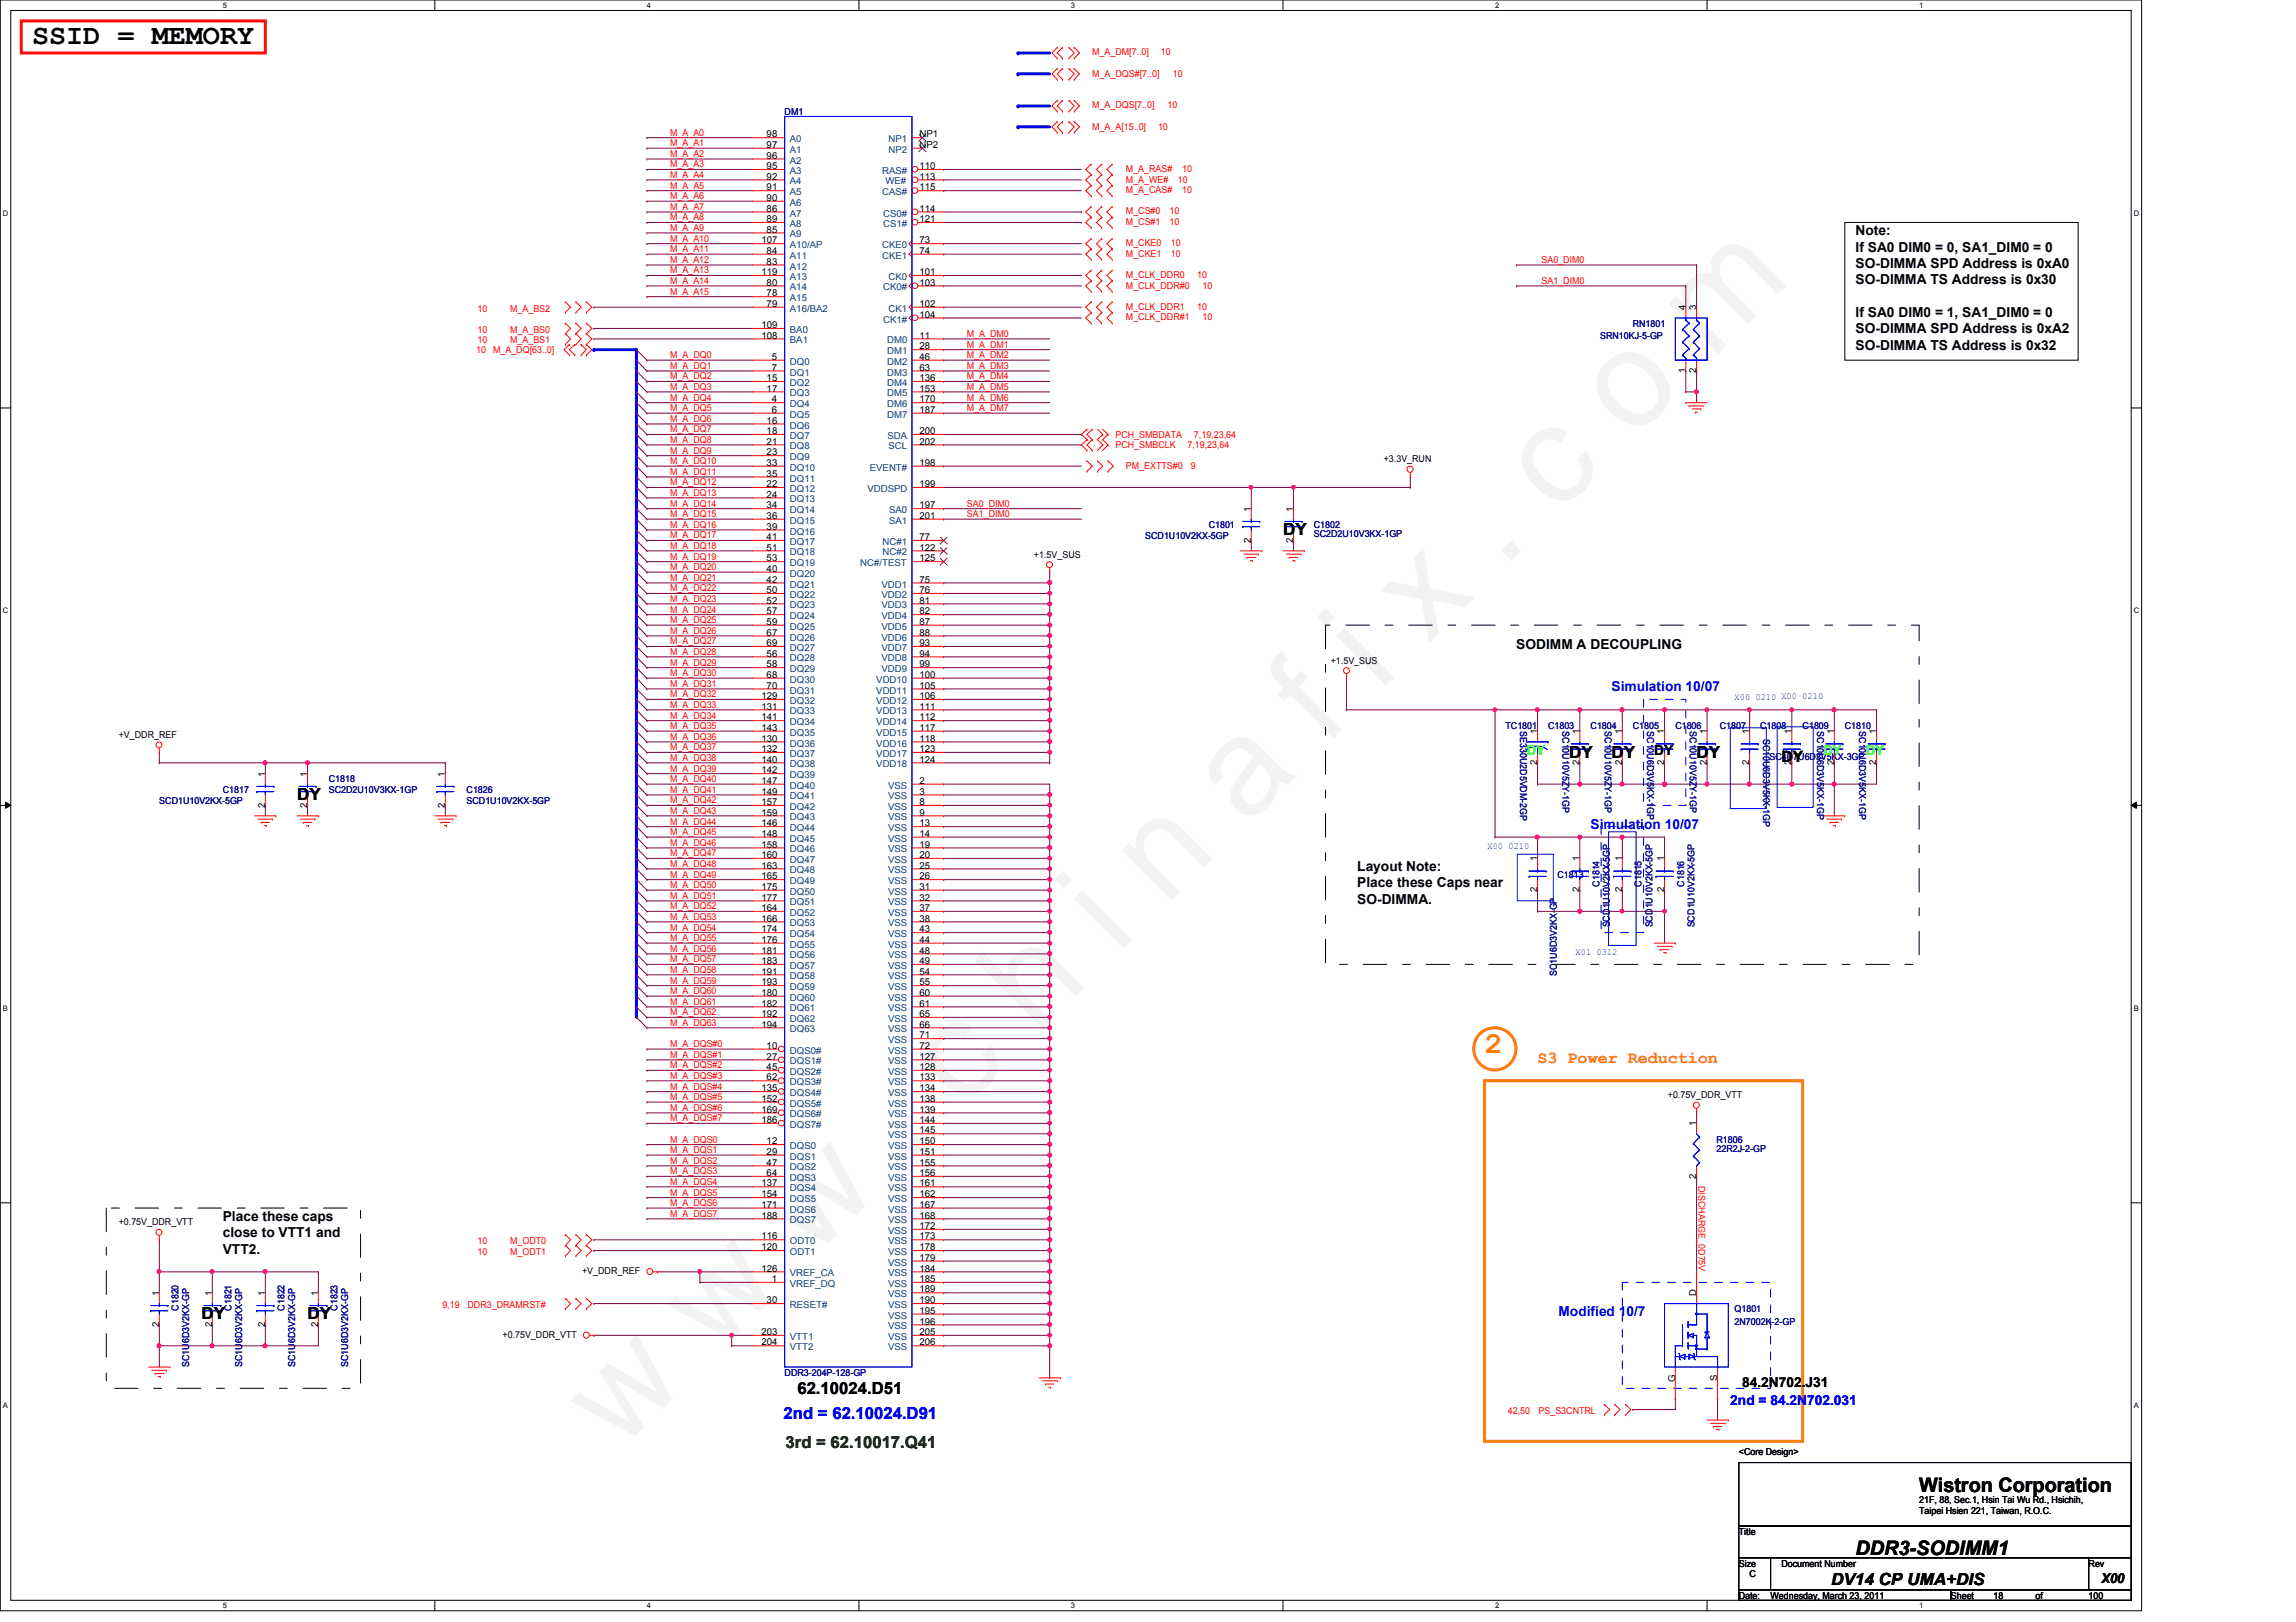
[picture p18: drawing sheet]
<svg xmlns="http://www.w3.org/2000/svg" width="297mm" height="210mm" viewBox="0 0 297 210" stroke-linecap="round" stroke-linejoin="round" font-family="sans-serif">
<defs><g id="words">
<text font-size="17.6" fill="#f0f" x="80.1" y="188" transform="rotate(-45 80.1 188)">w w w . c h i n a f i x . c o m</text>
<text font-size="3.9" fill="#ff8000" x="192.1" y="136.3">2</text>
<text font-size="3.7" x="4.1" y="5.8">SSID = MEMORY</text>
<g font-size="2.6">
<text x="248.3" y="193">Wistron Corporation</text>
<text x="240.1" y="201.2">DDR3-SODIMM1</text>
</g>
<g font-size="2.2">
<text x="166" y="69.2">DY</text>
<text x="203" y="98">DY</text>
<text x="208.5" y="98">DY</text>
<text x="219.5" y="98">DY</text>
<text x="38.4" y="103.5">DY</text>
<text x="26.1" y="170.7">DY</text>
<text x="39.8" y="170.7">DY</text>
<text x="103.2" y="180.3">62.10024.D51</text>
<text x="236.9" y="205.1">DV14 CP UMA+DIS</text>
</g>
<text font-size="2.2" fill="#ff8000" x="198.9" y="137.5">S3 Power Reduction</text>
<text font-size="2.2" fill="#00f" x="101.4" y="183.6">2nd = 62.10024.D91</text>
<text font-size="2.2" fill="#004000" x="101.6" y="187.3">3rd = 62.10017.Q41</text>
<text font-size="2" x="230.5" y="98.6">DY</text>
<g font-size="1.8">
<text x="240.1" y="30.4">Note:</text>
<text x="240.1" y="32.6">If SA0 DIM0 = 0, SA1_DIM0 = 0</text>
<text x="240.1" y="34.7">SO-DIMMA SPD Address is 0xA0</text>
<text x="240.1" y="36.8">SO-DIMMA TS Address is 0x30</text>
<text x="240.1" y="41">If SA0 DIM0 = 1, SA1_DIM0 = 0</text>
<text x="240.1" y="43.1">SO-DIMMA SPD Address is 0xA2</text>
<text x="240.1" y="45.3">SO-DIMMA TS Address is 0x32</text>
<text x="196.2" y="83.9">SODIMM A DECOUPLING</text>
<text x="214" y="97.7">DY</text>
<text x="175.6" y="112.7">Layout Note:</text>
<text x="175.6" y="114.9">Place these Caps near</text>
<text x="175.6" y="117">SO-DIMMA.</text>
<text x="28.8" y="158">Place these caps</text>
<text x="28.8" y="160.1">close to VTT1 and</text>
<text x="28.8" y="162.2">VTT2.</text>
<text x="225.4" y="179.5">84.2N702.J31</text>
<text x="271.9" y="204.9">X00</text>
</g>
<g font-size="1.8" fill="#00f">
<text x="208.5" y="89.4">Simulation 10/07</text>
<text x="205.8" y="107.2">Simulation 10/07</text>
<text x="201.6" y="170.3">Modified 10/7</text>
<text x="223.9" y="181.9">2nd = 84.2N702.031</text>
</g>
<g font-size="1.8" fill="#0f0">
<text x="197.5" y="97.7">DY</text>
<text x="235.9" y="97.7">DY</text>
<text x="241.4" y="97.7">DY</text>
</g>
<g font-size="1.2" fill="#f00">
<text x="141.3" y="9.9">M_A_DQS#[7..0]</text>
<text x="141.3" y="7.2">M_A_DM[7..0]</text>
<text x="150.2" y="7.2">10</text>
<text x="151.7" y="9.9">10</text>
<text x="86.7" y="17.6">M_A_A0</text>
<text x="141.3" y="14">M_A_DQS[7..0]</text>
<text x="141.3" y="16.8">M_A_A[15..0]</text>
<text x="149.8" y="16.8">10</text>
<text x="151" y="14">10</text>
<text x="86.7" y="18.9">M_A_A1</text>
<text x="86.7" y="20.3">M_A_A2</text>
<text x="86.7" y="21.7">M_A_A3</text>
<text x="86.7" y="23">M_A_A4</text>
<text x="145.7" y="23.6">M_A_WE#</text>
<text x="145.7" y="22.3">M_A_RAS#</text>
<text x="152.4" y="23.6">10</text>
<text x="152.9" y="22.3">10</text>
<text x="86.7" y="24.4">M_A_A5</text>
<text x="86.7" y="27.2">M_A_A7</text>
<text x="86.7" y="28.5">M_A_A8</text>
<text x="86.7" y="29.9">M_A_A9</text>
<text x="86.7" y="25.8">M_A_A6</text>
<text x="145.7" y="27.7">M_CS#0</text>
<text x="145.7" y="25">M_A_CAS#</text>
<text x="145.7" y="29.1">M_CS#1</text>
<text x="151.3" y="27.7">10</text>
<text x="151.3" y="29.1">10</text>
<text x="152.9" y="25">10</text>
<text x="86.7" y="31.3">M_A_A10</text>
<text x="86.7" y="32.6">M_A_A11</text>
<text x="86.7" y="35.4">M_A_A13</text>
<text x="86.7" y="34">M_A_A12</text>
<text x="145.7" y="31.8">M_CKE0</text>
<text x="145.7" y="33.2">M_CKE1</text>
<text x="145.7" y="36">M_CLK_DDR0</text>
<text x="151.5" y="31.8">10</text>
<text x="151.5" y="33.2">10</text>
<text x="154.9" y="36">10</text>
<text x="199.4" y="34">SA0_DIM0</text>
<text x="61.8" y="40.3">10</text>
<text x="66" y="40.3">M_A_BS2</text>
<text x="86.7" y="36.7">M_A_A14</text>
<text x="86.7" y="38.1">M_A_A15</text>
<text x="145.7" y="37.3">M_CLK_DDR#0</text>
<text x="145.7" y="40.1">M_CLK_DDR1</text>
<text x="145.7" y="41.4">M_CLK_DDR#1</text>
<text x="154.9" y="40.1">10</text>
<text x="155.6" y="37.3">10</text>
<text x="155.6" y="41.4">10</text>
<text x="199.4" y="36.7">SA1_DIM0</text>
<text x="61.6" y="45.7">10</text>
<text x="61.8" y="43.1">10</text>
<text x="61.8" y="44.4">10</text>
<text x="63.8" y="45.7">M_A_DQ[63..0]</text>
<text x="66" y="43.1">M_A_BS0</text>
<text x="66" y="44.4">M_A_BS1</text>
<text x="86.7" y="46.4">M_A_DQ0</text>
<text x="86.7" y="47.8">M_A_DQ1</text>
<text x="125.1" y="43.6">M_A_DM0</text>
<text x="125.1" y="45">M_A_DM1</text>
<text x="125.1" y="46.4">M_A_DM2</text>
<text x="125.1" y="47.8">M_A_DM3</text>
<text x="86.7" y="49.1">M_A_DQ2</text>
<text x="86.7" y="50.5">M_A_DQ3</text>
<text x="86.7" y="51.9">M_A_DQ4</text>
<text x="86.7" y="53.2">M_A_DQ5</text>
<text x="125.1" y="49.1">M_A_DM4</text>
<text x="125.1" y="50.5">M_A_DM5</text>
<text x="125.1" y="51.9">M_A_DM6</text>
<text x="125.1" y="53.2">M_A_DM7</text>
<text x="86.7" y="54.6">M_A_DQ6</text>
<text x="86.7" y="56">M_A_DQ7</text>
<text x="86.7" y="57.3">M_A_DQ8</text>
<text x="86.7" y="58.7">M_A_DQ9</text>
<text x="144.3" y="58">PCH_SMBCLK</text>
<text x="144.3" y="56.7">PCH_SMBDATA</text>
<text x="153.6" y="58">7,19,23,64</text>
<text x="154.5" y="56.7">7,19,23,64</text>
<text x="86.7" y="62.8">M_A_DQ12</text>
<text x="86.7" y="64.2">M_A_DQ13</text>
<text x="86.7" y="65.6">M_A_DQ14</text>
<text x="86.7" y="60.1">M_A_DQ10</text>
<text x="86.7" y="61.5">M_A_DQ11</text>
<text x="125.1" y="65.6">SA0_DIM0</text>
<text x="145.7" y="60.7">PM_EXTTS#0</text>
<text x="154" y="60.7">9</text>
<text x="86.7" y="66.9">M_A_DQ15</text>
<text x="86.7" y="68.3">M_A_DQ16</text>
<text x="86.7" y="69.7">M_A_DQ17</text>
<text x="86.7" y="71">M_A_DQ18</text>
<text x="125.1" y="66.9">SA1_DIM0</text>
<text x="86.7" y="72.4">M_A_DQ19</text>
<text x="86.7" y="73.8">M_A_DQ20</text>
<text x="86.7" y="75.2">M_A_DQ21</text>
<text x="86.7" y="76.5">M_A_DQ22</text>
<text x="86.7" y="77.9">M_A_DQ23</text>
<text x="86.7" y="79.3">M_A_DQ24</text>
<text x="86.7" y="80.6">M_A_DQ25</text>
<text x="86.7" y="82">M_A_DQ26</text>
<text x="86.7" y="83.4">M_A_DQ27</text>
<text x="86.7" y="84.8">M_A_DQ28</text>
<text x="86.7" y="86.1">M_A_DQ29</text>
<text x="86.7" y="87.5">M_A_DQ30</text>
<text x="86.7" y="88.9">M_A_DQ31</text>
<text x="86.7" y="90.3">M_A_DQ32</text>
<text x="86.7" y="91.6">M_A_DQ33</text>
<text x="86.7" y="93">M_A_DQ34</text>
<text x="86.7" y="94.4">M_A_DQ35</text>
<text x="86.7" y="95.8">M_A_DQ36</text>
<text x="86.7" y="101.2">M_A_DQ40</text>
<text x="86.7" y="97.1">M_A_DQ37</text>
<text x="86.7" y="98.5">M_A_DQ38</text>
<text x="86.7" y="99.9">M_A_DQ39</text>
<text x="86.7" y="102.6">M_A_DQ41</text>
<text x="86.7" y="104">M_A_DQ42</text>
<text x="86.7" y="105.3">M_A_DQ43</text>
<text x="86.7" y="106.7">M_A_DQ44</text>
<text x="86.7" y="108.1">M_A_DQ45</text>
<text x="86.7" y="109.5">M_A_DQ46</text>
<text x="86.7" y="110.8">M_A_DQ47</text>
<text x="86.7" y="112.2">M_A_DQ48</text>
<text x="86.7" y="113.6">M_A_DQ49</text>
<text x="86.7" y="114.9">M_A_DQ50</text>
<text x="86.7" y="116.3">M_A_DQ51</text>
<text x="86.7" y="117.7">M_A_DQ52</text>
<text x="86.7" y="119">M_A_DQ53</text>
<text x="86.7" y="120.4">M_A_DQ54</text>
<text x="86.7" y="121.8">M_A_DQ55</text>
<text x="86.7" y="123.2">M_A_DQ56</text>
<text x="86.7" y="124.5">M_A_DQ57</text>
<text x="86.7" y="125.9">M_A_DQ58</text>
<text x="86.7" y="127.3">M_A_DQ59</text>
<text x="86.7" y="128.7">M_A_DQ60</text>
<text x="86.7" y="130">M_A_DQ61</text>
<text x="86.7" y="131.4">M_A_DQ62</text>
<text x="86.7" y="135.5">M_A_DQS#0</text>
<text x="86.7" y="136.9">M_A_DQS#1</text>
<text x="86.7" y="132.8">M_A_DQ63</text>
<text x="86.7" y="142.4">M_A_DQS#5</text>
<text x="86.7" y="143.8">M_A_DQS#6</text>
<text x="86.7" y="138.3">M_A_DQS#2</text>
<text x="86.7" y="139.6">M_A_DQS#3</text>
<text x="86.7" y="141">M_A_DQS#4</text>
<text x="86.7" y="145.1">M_A_DQS#7</text>
<text x="86.7" y="147.9">M_A_DQS0</text>
<text x="86.7" y="149.2">M_A_DQS1</text>
<text x="86.7" y="152">M_A_DQS3</text>
<text x="86.7" y="153.3">M_A_DQS4</text>
<text x="86.7" y="154.7">M_A_DQS5</text>
<text x="86.7" y="150.6">M_A_DQS2</text>
<text x="219.7" y="153.5" transform="rotate(90 219.7 153.5)">DISCHARGE_0D75V</text>
<text x="61.8" y="161">10</text>
<text x="66" y="161">M_ODT0</text>
<text x="86.7" y="156.1">M_A_DQS6</text>
<text x="86.7" y="157.5">M_A_DQS7</text>
<text x="61.8" y="162.4">10</text>
<text x="66" y="162.4">M_ODT1</text>
<text x="57.2" y="169.3">9,19</text>
<text x="60.5" y="169.3">DDR3_DRAMRST#</text>
<text x="195.1" y="183">42,50</text>
<text x="199" y="183">PS_S3CNTRL</text>
</g>
<g font-size="1.2">
<text x="99.2" y="17.8">98</text>
<text x="119" y="17.8">NP1</text>
<text x="99.2" y="19.1">97</text>
<text x="99.2" y="20.5">96</text>
<text x="99.2" y="21.9">95</text>
<text x="99.2" y="23.2">92</text>
<text x="119" y="19.1">NP2</text>
<text x="119" y="21.9">110</text>
<text x="119" y="23.2">113</text>
<text x="99.2" y="24.6">91</text>
<text x="99.2" y="26">90</text>
<text x="99.2" y="27.4">86</text>
<text x="99.2" y="28.7">89</text>
<text x="119" y="24.6">115</text>
<text x="119" y="27.4">114</text>
<text x="119" y="28.7">121</text>
<text x="98.5" y="31.5">107</text>
<text x="98.5" y="35.6">119</text>
<text x="99.2" y="30.1">85</text>
<text x="99.2" y="32.9">84</text>
<text x="99.2" y="34.2">83</text>
<text x="119" y="31.5">73</text>
<text x="119" y="32.9">74</text>
<text x="119" y="35.6">101</text>
<text x="99.2" y="37">80</text>
<text x="99.2" y="38.4">78</text>
<text x="99.2" y="39.7">79</text>
<text x="119" y="37">103</text>
<text x="119" y="39.7">102</text>
<text x="119" y="41.1">104</text>
<text x="218.1" y="40.2" transform="rotate(-90 218.1 40.2)">4</text>
<text x="219.5" y="40.2" transform="rotate(-90 219.5 40.2)">3</text>
<text x="98.5" y="42.5">109</text>
<text x="98.5" y="43.8">108</text>
<text x="99.9" y="46.6">5</text>
<text x="99.9" y="48">7</text>
<text x="119" y="43.8">11</text>
<text x="119" y="45.2">28</text>
<text x="119" y="46.6">46</text>
<text x="119" y="48">63</text>
<text x="99.2" y="49.3">15</text>
<text x="99.2" y="50.7">17</text>
<text x="99.9" y="52.1">4</text>
<text x="99.9" y="53.4">6</text>
<text x="119" y="49.3">136</text>
<text x="119" y="50.7">153</text>
<text x="119" y="52.1">170</text>
<text x="119" y="53.4">187</text>
<text x="218.1" y="48.3" transform="rotate(-90 218.1 48.3)">1</text>
<text x="219.5" y="48.3" transform="rotate(-90 219.5 48.3)">2</text>
<text x="99.2" y="54.8">16</text>
<text x="99.2" y="56.2">18</text>
<text x="99.2" y="57.5">21</text>
<text x="99.2" y="58.9">23</text>
<text x="119" y="56.2">200</text>
<text x="119" y="57.5">202</text>
<text x="179" y="59.8">+3.3V_RUN</text>
<text x="99.2" y="60.3">33</text>
<text x="99.2" y="61.7">35</text>
<text x="99.2" y="63">22</text>
<text x="99.2" y="64.4">24</text>
<text x="99.2" y="65.8">34</text>
<text x="119" y="63">199</text>
<text x="119" y="65.8">197</text>
<text x="119" y="60.3">198</text>
<text x="99.2" y="67.1">36</text>
<text x="99.2" y="68.5">39</text>
<text x="99.2" y="69.9">41</text>
<text x="99.2" y="71.2">51</text>
<text x="119" y="67.1">201</text>
<text x="119" y="69.9">77</text>
<text x="119" y="71.2">122</text>
<text x="161.8" y="70.2" transform="rotate(-90 161.8 70.2)">2</text>
<text x="161.8" y="66.2" transform="rotate(-90 161.8 66.2)">1</text>
<text x="167.3" y="70.2" transform="rotate(-90 167.3 70.2)">2</text>
<text x="167.3" y="66.2" transform="rotate(-90 167.3 66.2)">1</text>
<text x="99.2" y="72.6">53</text>
<text x="99.2" y="74">40</text>
<text x="99.2" y="75.4">42</text>
<text x="99.2" y="76.8">50</text>
<text x="119" y="72.6">125</text>
<text x="119" y="75.4">75</text>
<text x="119" y="76.8">76</text>
<text x="133.8" y="72.2">+1.5V_SUS</text>
<text x="99.2" y="78.1">52</text>
<text x="99.2" y="79.5">57</text>
<text x="99.2" y="80.9">59</text>
<text x="99.2" y="82.3">67</text>
<text x="99.2" y="83.6">69</text>
<text x="119" y="78.1">81</text>
<text x="119" y="79.5">82</text>
<text x="119" y="80.9">87</text>
<text x="119" y="82.3">88</text>
<text x="119" y="83.6">93</text>
<text x="99.2" y="85">56</text>
<text x="99.2" y="86.4">58</text>
<text x="99.2" y="87.7">68</text>
<text x="99.2" y="89.1">70</text>
<text x="119" y="85">94</text>
<text x="119" y="86.4">99</text>
<text x="119" y="87.7">100</text>
<text x="119" y="89.1">105</text>
<text x="172.2" y="85.9">+1.5V_SUS</text>
<text x="15.4" y="95.5">+V_DDR_REF</text>
<text x="98.5" y="90.5">129</text>
<text x="98.5" y="91.8">131</text>
<text x="98.5" y="93.2">141</text>
<text x="98.5" y="94.6">143</text>
<text x="98.5" y="96">130</text>
<text x="119" y="91.8">111</text>
<text x="119" y="93.2">112</text>
<text x="119" y="94.6">117</text>
<text x="119" y="96">118</text>
<text x="119" y="90.5">106</text>
<text x="198.9" y="95" transform="rotate(-90 198.9 95)">1</text>
<text x="204.3" y="95" transform="rotate(-90 204.3 95)">1</text>
<text x="209.8" y="95" transform="rotate(-90 209.8 95)">1</text>
<text x="215.3" y="95" transform="rotate(-90 215.3 95)">1</text>
<text x="220.8" y="95" transform="rotate(-90 220.8 95)">1</text>
<text x="226.3" y="95" transform="rotate(-90 226.3 95)">1</text>
<text x="231.8" y="95" transform="rotate(-90 231.8 95)">1</text>
<text x="237.3" y="95" transform="rotate(-90 237.3 95)">1</text>
<text x="242.7" y="95" transform="rotate(-90 242.7 95)">1</text>
<text x="34.3" y="100.5" transform="rotate(-90 34.3 100.5)">1</text>
<text x="39.7" y="100.5" transform="rotate(-90 39.7 100.5)">1</text>
<text x="57.6" y="100.5" transform="rotate(-90 57.6 100.5)">1</text>
<text x="98.5" y="97.3">132</text>
<text x="98.5" y="98.7">140</text>
<text x="98.5" y="100.1">142</text>
<text x="98.5" y="101.4">147</text>
<text x="119" y="101.4">2</text>
<text x="119" y="98.7">124</text>
<text x="119" y="97.3">123</text>
<text x="198.9" y="99" transform="rotate(-90 198.9 99)">2</text>
<text x="204.3" y="99" transform="rotate(-90 204.3 99)">2</text>
<text x="209.8" y="99" transform="rotate(-90 209.8 99)">2</text>
<text x="215.3" y="99" transform="rotate(-90 215.3 99)">2</text>
<text x="220.8" y="99" transform="rotate(-90 220.8 99)">2</text>
<text x="226.3" y="99" transform="rotate(-90 226.3 99)">2</text>
<text x="231.8" y="99" transform="rotate(-90 231.8 99)">2</text>
<text x="237.3" y="99" transform="rotate(-90 237.3 99)">2</text>
<text x="242.7" y="99" transform="rotate(-90 242.7 99)">2</text>
<text x="34.3" y="104.5" transform="rotate(-90 34.3 104.5)">2</text>
<text x="39.7" y="104.5" transform="rotate(-90 39.7 104.5)">2</text>
<text x="57.6" y="104.5" transform="rotate(-90 57.6 104.5)">2</text>
<text x="98.5" y="102.8">149</text>
<text x="98.5" y="104.2">157</text>
<text x="98.5" y="105.5">159</text>
<text x="98.5" y="106.9">146</text>
<text x="119" y="102.8">3</text>
<text x="119" y="104.2">8</text>
<text x="119" y="105.5">9</text>
<text x="119" y="106.9">13</text>
<text x="98.5" y="108.3">148</text>
<text x="98.5" y="109.7">158</text>
<text x="98.5" y="111">160</text>
<text x="98.5" y="112.4">163</text>
<text x="98.5" y="113.8">165</text>
<text x="119" y="108.3">14</text>
<text x="119" y="109.7">19</text>
<text x="119" y="111">20</text>
<text x="119" y="112.4">25</text>
<text x="119" y="113.8">26</text>
<text x="198.9" y="111.5" transform="rotate(-90 198.9 111.5)">1</text>
<text x="204.3" y="111.5" transform="rotate(-90 204.3 111.5)">1</text>
<text x="209.8" y="111.5" transform="rotate(-90 209.8 111.5)">1</text>
<text x="215.3" y="111.5" transform="rotate(-90 215.3 111.5)">1</text>
<text x="98.5" y="115.1">175</text>
<text x="98.5" y="116.5">177</text>
<text x="98.5" y="117.9">164</text>
<text x="98.5" y="119.3">166</text>
<text x="119" y="115.1">31</text>
<text x="119" y="116.5">32</text>
<text x="119" y="117.9">37</text>
<text x="119" y="119.3">38</text>
<text x="198.9" y="115.5" transform="rotate(-90 198.9 115.5)">2</text>
<text x="204.3" y="115.5" transform="rotate(-90 204.3 115.5)">2</text>
<text x="209.8" y="115.5" transform="rotate(-90 209.8 115.5)">2</text>
<text x="215.3" y="115.5" transform="rotate(-90 215.3 115.5)">2</text>
<text x="98.5" y="120.6">174</text>
<text x="98.5" y="122">176</text>
<text x="98.5" y="123.4">181</text>
<text x="98.5" y="124.8">183</text>
<text x="119" y="120.6">43</text>
<text x="119" y="122">44</text>
<text x="119" y="123.4">48</text>
<text x="119" y="124.8">49</text>
<text x="98.5" y="126.1">191</text>
<text x="98.5" y="127.5">193</text>
<text x="98.5" y="128.9">180</text>
<text x="98.5" y="130.3">182</text>
<text x="98.5" y="131.6">192</text>
<text x="119" y="126.1">54</text>
<text x="119" y="127.5">55</text>
<text x="119" y="128.9">60</text>
<text x="119" y="130.3">61</text>
<text x="119" y="131.6">65</text>
<text x="98.5" y="133">194</text>
<text x="99.2" y="135.7">10</text>
<text x="99.2" y="137.1">27</text>
<text x="119" y="133">66</text>
<text x="119" y="134.4">71</text>
<text x="119" y="135.7">72</text>
<text x="119" y="137.1">127</text>
<text x="98.5" y="141.2">135</text>
<text x="98.5" y="142.6">152</text>
<text x="98.5" y="144">169</text>
<text x="99.2" y="138.5">45</text>
<text x="99.2" y="139.8">62</text>
<text x="119" y="138.5">128</text>
<text x="119" y="141.2">134</text>
<text x="119" y="139.8">133</text>
<text x="119" y="142.6">138</text>
<text x="119" y="144">139</text>
<text x="215.8" y="142.1">+0.75V_DDR_VTT</text>
<text x="98.5" y="145.3">186</text>
<text x="99.2" y="148.1">12</text>
<text x="99.2" y="149.4">29</text>
<text x="119" y="145.3">144</text>
<text x="119" y="146.7">145</text>
<text x="119" y="149.4">151</text>
<text x="119" y="148.1">150</text>
<text x="219.5" y="145.8" transform="rotate(-90 219.5 145.8)">1</text>
<text x="98.5" y="153.5">137</text>
<text x="98.5" y="154.9">154</text>
<text x="99.2" y="150.8">47</text>
<text x="99.2" y="152.2">64</text>
<text x="119" y="150.8">155</text>
<text x="119" y="152.2">156</text>
<text x="119" y="153.5">161</text>
<text x="119" y="154.9">162</text>
<text x="219.5" y="152.5" transform="rotate(-90 219.5 152.5)">2</text>
<text x="15.4" y="158.6">+0.75V_DDR_VTT</text>
<text x="98.5" y="156.3">171</text>
<text x="98.5" y="157.7">188</text>
<text x="98.5" y="160.4">116</text>
<text x="98.5" y="161.8">120</text>
<text x="119" y="156.3">167</text>
<text x="119" y="157.7">168</text>
<text x="119" y="160.4">173</text>
<text x="119" y="159">172</text>
<text x="119" y="161.8">178</text>
<text x="20.6" y="167.7" transform="rotate(-90 20.6 167.7)">1</text>
<text x="27.4" y="167.7" transform="rotate(-90 27.4 167.7)">1</text>
<text x="34.3" y="167.7" transform="rotate(-90 34.3 167.7)">1</text>
<text x="41.1" y="167.7" transform="rotate(-90 41.1 167.7)">1</text>
<text x="75.3" y="164.9">+V_DDR_REF</text>
<text x="98.5" y="164.5">126</text>
<text x="99.9" y="165.9">1</text>
<text x="119" y="163.2">179</text>
<text x="119" y="165.9">185</text>
<text x="119" y="164.5">184</text>
<text x="119" y="167.3">189</text>
<text x="219.5" y="167.7" transform="rotate(-90 219.5 167.7)">D</text>
<text x="20.6" y="171.7" transform="rotate(-90 20.6 171.7)">2</text>
<text x="27.4" y="171.7" transform="rotate(-90 27.4 171.7)">2</text>
<text x="34.3" y="171.7" transform="rotate(-90 34.3 171.7)">2</text>
<text x="41.1" y="171.7" transform="rotate(-90 41.1 171.7)">2</text>
<text x="65" y="173.1">+0.75V_DDR_VTT</text>
<text x="98.5" y="172.8">203</text>
<text x="99.2" y="168.7">30</text>
<text x="119" y="168.7">190</text>
<text x="119" y="170">195</text>
<text x="119" y="171.4">196</text>
<text x="119" y="172.8">205</text>
<text x="98.5" y="174.1">204</text>
<text x="119" y="174.1">206</text>
<text x="216.7" y="178.9" transform="rotate(-90 216.7 178.9)">G</text>
<text x="222.2" y="178.7" transform="rotate(-90 222.2 178.7)">S</text>
<text x="225" y="188.3">&lt;Core Design&gt;</text>
<text x="248.3" y="194.5">21F, 88, Sec.1, Hsin Tai Wu Rd., Hsichih,</text>
<text x="248.3" y="196">Taipei Hsien 221, Taiwan, R.O.C.</text>
<text x="225" y="198.6">Title</text>
<text x="225" y="202.7">Size</text>
<text x="230.5" y="202.7">Document Number</text>
<text x="270.2" y="202.7">Rev</text>
<text x="225" y="206.9">Date:</text>
<text x="226.4" y="204.1">C</text>
<text x="229.1" y="206.9">Wednesday, March 23, 2011</text>
<text x="252.4" y="206.9">Sheet</text>
<text x="257.9" y="206.9">18</text>
<text x="263.4" y="206.9">of</text>
<text x="270.2" y="206.9">100</text>
</g>
<g font-size="1.2" fill="#000080">
<text x="101.5" y="14.9">DM1</text>
<text x="207" y="43.9">SRN10KJ-5-GP</text>
<text x="211.2" y="42.3">RN1801</text>
<text x="148.2" y="69.7">SCD1U10V2KX-5GP</text>
<text x="156.4" y="68.3">C1801</text>
<text x="170" y="68.3">C1802</text>
<text x="170" y="69.6">SC2D2U10V3KX-1GP</text>
<text x="194.8" y="94.4">TC1801</text>
<text x="196.7" y="94.6" transform="rotate(90 196.7 94.6)">SE330U2D5VDM-2GP</text>
<text x="200.3" y="94.4">C1803</text>
<text x="202.1" y="94.6" transform="rotate(90 202.1 94.6)">SC10U10V5ZY-1GP</text>
<text x="205.8" y="94.4">C1804</text>
<text x="207.6" y="94.6" transform="rotate(90 207.6 94.6)">SC10U10V5ZY-1GP</text>
<text x="211.2" y="94.4">C1805</text>
<text x="213.1" y="94.6" transform="rotate(90 213.1 94.6)">SC10U6D3V5KX-1GP</text>
<text x="216.7" y="94.4">C1806</text>
<text x="218.6" y="94.6" transform="rotate(90 218.6 94.6)">SC10U10V5ZY-1GP</text>
<text x="222.5" y="94.3">C1807</text>
<text x="227.7" y="94.4">C1808</text>
<text x="228.1" y="95.6" transform="rotate(90 228.1 95.6)">SC10U6D3V5KX-1GP</text>
<text x="233.2" y="94.4">C1809</text>
<text x="235.1" y="94.6" transform="rotate(90 235.1 94.6)">SC10U6D3V5KX-1GP</text>
<text x="238.7" y="94.4">C1810</text>
<text x="240.5" y="94.6" transform="rotate(90 240.5 94.6)">SC10U6D3V5KX-1GP</text>
<text x="42.5" y="101.3">C1818</text>
<text x="228.9" y="98.4">SC4D7U6D3V5KX-3GP</text>
<text x="20.6" y="104">SCD1U10V2KX-5GP</text>
<text x="28.8" y="102.6">C1817</text>
<text x="42.5" y="102.6">SC2D2U10V3KX-1GP</text>
<text x="60.4" y="102.6">C1826</text>
<text x="60.4" y="104">SCD1U10V2KX-5GP</text>
<text x="201.5" y="113.6">C1813</text>
<text x="206.9" y="114.8" transform="rotate(-90 206.9 114.8)">C1814</text>
<text x="212.4" y="114.8" transform="rotate(-90 212.4 114.8)">C1815</text>
<text x="217.9" y="114.8" transform="rotate(-90 217.9 114.8)">C1816</text>
<text x="208.3" y="120" transform="rotate(-90 208.3 120)">SCD1U10V2KX-5GP</text>
<text x="213.8" y="120" transform="rotate(-90 213.8 120)">SCD1U10V2KX-5GP</text>
<text x="219.2" y="120" transform="rotate(-90 219.2 120)">SCD1U10V2KX-5GP</text>
<text x="201.4" y="126.3" transform="rotate(-90 201.4 126.3)">SC1U6D3V2KX-GP</text>
<text x="222.1" y="147.9">R1806</text>
<text x="222.1" y="149.1">22R2J-2-GP</text>
<text x="23.1" y="169.6" transform="rotate(-90 23.1 169.6)">C1820</text>
<text x="30" y="169.6" transform="rotate(-90 30 169.6)">C1821</text>
<text x="36.8" y="169.6" transform="rotate(-90 36.8 169.6)">C1822</text>
<text x="43.7" y="169.6" transform="rotate(-90 43.7 169.6)">C1823</text>
<text x="224.4" y="169.8">Q1801</text>
<text x="224.4" y="171.5">2N7002K-2-GP</text>
<text x="24.5" y="176.9" transform="rotate(-90 24.5 176.9)">SC1U6D3V2KX-GP</text>
<text x="31.3" y="176.9" transform="rotate(-90 31.3 176.9)">SC1U6D3V2KX-GP</text>
<text x="38.2" y="176.9" transform="rotate(-90 38.2 176.9)">SC1U6D3V2KX-GP</text>
<text x="45" y="176.9" transform="rotate(-90 45 176.9)">SC1U6D3V2KX-GP</text>
<text x="101.5" y="178.1">DDR3-204P-128-GP</text>
</g>
<g font-size="1.2" fill="#004080">
<text x="102.2" y="18.4">A0</text>
<text x="102.2" y="19.8">A1</text>
<text x="102.2" y="21.2">A2</text>
<text x="102.2" y="22.5">A3</text>
<text x="102.2" y="23.9">A4</text>
<text x="114.1" y="22.5">RAS#</text>
<text x="114.6" y="23.9">WE#</text>
<text x="114.9" y="18.4">NP1</text>
<text x="114.9" y="19.8">NP2</text>
<text x="102.2" y="25.3">A5</text>
<text x="102.2" y="26.6">A6</text>
<text x="102.2" y="28">A7</text>
<text x="102.2" y="29.4">A8</text>
<text x="114.1" y="25.3">CAS#</text>
<text x="114.3" y="28">CS0#</text>
<text x="114.3" y="29.4">CS1#</text>
<text x="102.2" y="30.7">A9</text>
<text x="102.2" y="32.1">A10/AP</text>
<text x="102.2" y="33.5">A11</text>
<text x="102.2" y="34.9">A12</text>
<text x="114.1" y="32.1">CKE0</text>
<text x="114.1" y="33.5">CKE1</text>
<text x="102.2" y="36.2">A13</text>
<text x="102.2" y="37.6">A14</text>
<text x="102.2" y="39">A15</text>
<text x="102.2" y="40.3">A16/BA2</text>
<text x="114.3" y="37.6">CK0#</text>
<text x="114.3" y="41.7">CK1#</text>
<text x="114.9" y="36.2">CK0</text>
<text x="114.9" y="40.3">CK1</text>
<text x="102.2" y="43.1">BA0</text>
<text x="102.2" y="44.4">BA1</text>
<text x="102.2" y="47.2">DQ0</text>
<text x="114.8" y="44.4">DM0</text>
<text x="114.8" y="45.8">DM1</text>
<text x="114.8" y="47.2">DM2</text>
<text x="102.2" y="48.6">DQ1</text>
<text x="102.2" y="50">DQ2</text>
<text x="102.2" y="51.3">DQ3</text>
<text x="102.2" y="52.7">DQ4</text>
<text x="114.8" y="48.6">DM3</text>
<text x="114.8" y="50">DM4</text>
<text x="114.8" y="51.3">DM5</text>
<text x="114.8" y="52.7">DM6</text>
<text x="102.2" y="54.1">DQ5</text>
<text x="102.2" y="55.5">DQ6</text>
<text x="102.2" y="56.8">DQ7</text>
<text x="102.2" y="58.2">DQ8</text>
<text x="102.2" y="59.6">DQ9</text>
<text x="114.8" y="54.1">DM7</text>
<text x="114.8" y="56.8">SDA</text>
<text x="114.9" y="58.2">SCL</text>
<text x="102.2" y="60.9">DQ10</text>
<text x="102.2" y="62.3">DQ11</text>
<text x="102.2" y="63.7">DQ12</text>
<text x="102.2" y="65">DQ13</text>
<text x="112.2" y="63.7">VDDSPD</text>
<text x="112.5" y="60.9">EVENT#</text>
<text x="102.2" y="66.4">DQ14</text>
<text x="102.2" y="67.8">DQ15</text>
<text x="102.2" y="69.2">DQ16</text>
<text x="102.2" y="70.5">DQ17</text>
<text x="102.2" y="71.9">DQ18</text>
<text x="114.2" y="70.5">NC#1</text>
<text x="114.2" y="71.9">NC#2</text>
<text x="115" y="66.4">SA0</text>
<text x="115" y="67.8">SA1</text>
<text x="102.2" y="73.3">DQ19</text>
<text x="102.2" y="74.6">DQ20</text>
<text x="102.2" y="76">DQ21</text>
<text x="102.2" y="77.4">DQ22</text>
<text x="111.3" y="73.3">NC#/TEST</text>
<text x="114" y="76">VDD1</text>
<text x="114" y="77.4">VDD2</text>
<text x="102.2" y="78.7">DQ23</text>
<text x="102.2" y="80.1">DQ24</text>
<text x="102.2" y="81.5">DQ25</text>
<text x="102.2" y="82.9">DQ26</text>
<text x="114" y="78.7">VDD3</text>
<text x="114" y="80.1">VDD4</text>
<text x="114" y="81.5">VDD5</text>
<text x="114" y="82.9">VDD6</text>
<text x="102.2" y="84.2">DQ27</text>
<text x="102.2" y="85.6">DQ28</text>
<text x="102.2" y="87">DQ29</text>
<text x="102.2" y="88.3">DQ30</text>
<text x="102.2" y="89.7">DQ31</text>
<text x="113.4" y="88.3">VDD10</text>
<text x="113.4" y="89.7">VDD11</text>
<text x="114" y="84.2">VDD7</text>
<text x="114" y="85.6">VDD8</text>
<text x="114" y="87">VDD9</text>
<text x="102.2" y="91.1">DQ32</text>
<text x="102.2" y="92.5">DQ33</text>
<text x="102.2" y="93.9">DQ34</text>
<text x="102.2" y="95.2">DQ35</text>
<text x="113.4" y="92.5">VDD13</text>
<text x="113.4" y="93.9">VDD14</text>
<text x="113.4" y="95.2">VDD15</text>
<text x="113.4" y="91.1">VDD12</text>
<text x="102.2" y="96.6">DQ36</text>
<text x="102.2" y="98">DQ37</text>
<text x="102.2" y="99.3">DQ38</text>
<text x="102.2" y="100.7">DQ39</text>
<text x="113.4" y="99.3">VDD18</text>
<text x="113.4" y="96.6">VDD16</text>
<text x="113.4" y="98">VDD17</text>
<text x="102.2" y="102.1">DQ40</text>
<text x="102.2" y="103.5">DQ41</text>
<text x="102.2" y="104.8">DQ42</text>
<text x="102.2" y="106.2">DQ43</text>
<text x="102.2" y="107.6">DQ44</text>
<text x="114.9" y="102.1">VSS</text>
<text x="114.9" y="103.5">VSS</text>
<text x="114.9" y="104.8">VSS</text>
<text x="114.9" y="106.2">VSS</text>
<text x="114.9" y="107.6">VSS</text>
<text x="102.2" y="108.9">DQ45</text>
<text x="102.2" y="110.3">DQ46</text>
<text x="102.2" y="111.7">DQ47</text>
<text x="102.2" y="113">DQ48</text>
<text x="114.9" y="108.9">VSS</text>
<text x="114.9" y="110.3">VSS</text>
<text x="114.9" y="111.7">VSS</text>
<text x="114.9" y="113">VSS</text>
<text x="102.2" y="114.4">DQ49</text>
<text x="102.2" y="115.8">DQ50</text>
<text x="102.2" y="117.2">DQ51</text>
<text x="102.2" y="118.5">DQ52</text>
<text x="102.2" y="119.9">DQ53</text>
<text x="114.9" y="114.4">VSS</text>
<text x="114.9" y="115.8">VSS</text>
<text x="114.9" y="117.2">VSS</text>
<text x="114.9" y="118.5">VSS</text>
<text x="114.9" y="119.9">VSS</text>
<text x="102.2" y="121.3">DQ54</text>
<text x="102.2" y="122.6">DQ55</text>
<text x="102.2" y="124">DQ56</text>
<text x="102.2" y="125.4">DQ57</text>
<text x="114.9" y="121.3">VSS</text>
<text x="114.9" y="122.6">VSS</text>
<text x="114.9" y="124">VSS</text>
<text x="114.9" y="125.4">VSS</text>
<text x="102.2" y="126.7">DQ58</text>
<text x="102.2" y="128.1">DQ59</text>
<text x="102.2" y="129.5">DQ60</text>
<text x="102.2" y="130.9">DQ61</text>
<text x="114.9" y="126.7">VSS</text>
<text x="114.9" y="128.1">VSS</text>
<text x="114.9" y="129.5">VSS</text>
<text x="114.9" y="130.9">VSS</text>
<text x="102.2" y="132.2">DQ62</text>
<text x="102.2" y="133.6">DQ63</text>
<text x="102.2" y="136.4">DQS0#</text>
<text x="102.2" y="137.8">DQS1#</text>
<text x="114.9" y="132.2">VSS</text>
<text x="114.9" y="133.6">VSS</text>
<text x="114.9" y="135">VSS</text>
<text x="114.9" y="136.4">VSS</text>
<text x="114.9" y="137.8">VSS</text>
<text x="102.2" y="139.1">DQS2#</text>
<text x="102.2" y="140.5">DQS3#</text>
<text x="102.2" y="141.9">DQS4#</text>
<text x="102.2" y="143.2">DQS5#</text>
<text x="114.9" y="139.1">VSS</text>
<text x="114.9" y="141.9">VSS</text>
<text x="114.9" y="140.5">VSS</text>
<text x="114.9" y="143.2">VSS</text>
<text x="102.2" y="144.6">DQS6#</text>
<text x="102.2" y="146">DQS7#</text>
<text x="102.2" y="148.7">DQS0</text>
<text x="114.9" y="144.6">VSS</text>
<text x="114.9" y="146">VSS</text>
<text x="114.9" y="147.3">VSS</text>
<text x="114.9" y="148.7">VSS</text>
<text x="102.2" y="150.1">DQS1</text>
<text x="102.2" y="151.5">DQS2</text>
<text x="102.2" y="152.8">DQS3</text>
<text x="102.2" y="154.2">DQS4</text>
<text x="102.2" y="155.6">DQS5</text>
<text x="114.9" y="150.1">VSS</text>
<text x="114.9" y="151.5">VSS</text>
<text x="114.9" y="152.8">VSS</text>
<text x="114.9" y="154.2">VSS</text>
<text x="114.9" y="155.6">VSS</text>
<text x="102.2" y="156.9">DQS6</text>
<text x="102.2" y="158.3">DQS7</text>
<text x="102.2" y="161">ODT0</text>
<text x="114.9" y="156.9">VSS</text>
<text x="114.9" y="158.3">VSS</text>
<text x="114.9" y="161">VSS</text>
<text x="114.9" y="159.7">VSS</text>
<text x="102.2" y="162.4">ODT1</text>
<text x="102.2" y="166.5">VREF_DQ</text>
<text x="102.2" y="165.2">VREF_CA</text>
<text x="114.9" y="163.8">VSS</text>
<text x="114.9" y="162.4">VSS</text>
<text x="114.9" y="166.5">VSS</text>
<text x="114.9" y="165.2">VSS</text>
<text x="114.9" y="167.9">VSS</text>
<text x="102.2" y="169.3">RESET#</text>
<text x="102.2" y="173.4">VTT1</text>
<text x="114.9" y="169.3">VSS</text>
<text x="114.9" y="170.6">VSS</text>
<text x="114.9" y="172">VSS</text>
<text x="114.9" y="173.4">VSS</text>
<text x="102.2" y="174.8">VTT2</text>
<text x="114.9" y="174.8">VSS</text>
</g>
<g font-size="1.2" fill="#00f">
<text x="224.4" y="90.6">X00 0210 X00 0210</text>
<text x="192.4" y="109.9">X00 0210</text>
<text x="203.8" y="123.6">X01 0312</text>
</g>
<g font-size="1">
<text x="28.8" y="1">5</text>
<text x="83.7" y="1">4</text>
<text x="138.6" y="1">3</text>
<text x="193.4" y="1">2</text>
<text x="248.3" y="1">1</text>
<text x=".4" y="27.9">D</text>
<text x="276.1" y="27.9">D</text>
<text x=".4" y="79.4">C</text>
<text x="276.1" y="79.4">C</text>
<text x=".4" y="130.8">B</text>
<text x="276.1" y="130.8">B</text>
<text x=".4" y="182.2">A</text>
<text x="276.1" y="182.2">A</text>
<text x="28.8" y="208.1">5</text>
<text x="83.7" y="208.1">4</text>
<text x="138.6" y="208.1">3</text>
<text x="193.4" y="208.1">2</text>
<text x="248.3" y="208.1">1</text>
</g>
</g></defs>
<path d="M0 0h277.1v208.4h-277.1zM1.4 1.4h274.3v205.7h-274.3z" fill="none" stroke="#000" stroke-width=".13"/>
<g fill="#fff">
<path d="M28.8 .1h.6v1.1h-.6z"/>
<path d="M28.8 207.2h.6v1.1h-.6z"/>
</g>
<path d="M56.3 0v1.4M56.3 207.1v1.3" fill="none" stroke="#000" stroke-width=".13"/>
<g fill="#fff">
<path d="M83.7 .1h.5v1.1h-.5z"/>
<path d="M83.7 207.2h.5v1.1h-.5z"/>
</g>
<path d="M111.1 0v1.4M111.1 207.1v1.3" fill="none" stroke="#000" stroke-width=".13"/>
<g fill="#fff">
<path d="M138.6 .1h.5v1.1h-.5z"/>
<path d="M138.6 207.2h.5v1.1h-.5z"/>
</g>
<path d="M166 0v1.4M166 207.1v1.3" fill="none" stroke="#000" stroke-width=".13"/>
<g fill="#fff">
<path d="M193.4 .1h.6v1.1h-.6z"/>
<path d="M193.4 207.2h.6v1.1h-.6z"/>
</g>
<path d="M220.8 0v1.4M220.8 207.1v1.3" fill="none" stroke="#000" stroke-width=".13"/>
<g fill="#fff">
<path d="M248.3 .1h.5v1.1h-.5z"/>
<path d="M248.3 207.2h.5v1.1h-.5z"/>
<path d="M.4 27.1h.7v1.1h-.7z"/>
<path d="M276.1 27.1h.7v1.1h-.7z"/>
<path d="M.4 78.5h.7v1.1h-.7z"/>
<path d="M276.1 78.5h.7v1.1h-.7z"/>
</g>
<path d="M0 52.8h1.4M275.7 52.8h1.4" fill="none" stroke="#000" stroke-width=".13"/>
<g fill="#fff">
<path d="M.4 129.9h.6v1.1h-.6z"/>
<path d="M276.1 129.9h.6v1.1h-.6z"/>
</g>
<path d="M0 104.2h1.4M.7 103.8l.7 .4-.7 .4zM275.7 104.2l.7-.4v.8zM275.7 104.2h1.4" fill="none" stroke="#000" stroke-width=".13"/>
<path d="M.7 103.8l.7 .4-.7 .4zM275.7 104.2l.7-.4v.8z" fill="#000"/>
<g fill="#fff">
<path d="M.4 181.4h.6v1.1h-.6z"/>
<path d="M276.1 181.4h.6v1.1h-.6z"/>
</g>
<path d="M0 155.7h1.4M275.7 155.7h1.4" fill="none" stroke="#000" stroke-width=".13"/>
<path d="M83.7 19.2h.1M83.7 19.2h13.7M83.7 20.6h.1M83.7 20.6h13.7M122.1 21.9h.1M122.1 21.9h17.8M237.3 91.9h.1M237.3 91.9v2.7" fill="none" stroke="#800040" stroke-width=".13"/>
<circle cx="237.3" cy="91.9" r=".26" fill="#f0f"/>
<circle cx="237.3" cy="91.9" r=".26" fill="none" stroke="#f0f" stroke-width=".13"/>
<g fill="none" stroke="#800040" stroke-width=".13">
<path d="M83.7 21.9h.1M83.7 23.3h.1M83.7 21.9h13.7M83.7 23.3h13.7M122.1 23.3h.1M122.1 23.3h17.8M231.8 91.9h5.5M237.3 101.5h.1M237.3 101.5v4.1M20.6 174.2h.1M20.6 160.4h.1M20.6 160.4v4.2"/>
<path d="M20.6 174.2v2.7M27.5 171.4h.1M27.5 171.4v2.8h-6.9"/>
</g>
<circle cx="27.4" cy="174.2" r=".26" fill="#f0f"/>
<circle cx="27.4" cy="174.2" r=".26" fill="none" stroke="#f0f" stroke-width=".13"/>
<circle cx="20.6" cy="174.2" r=".26" fill="#f0f"/>
<circle cx="20.6" cy="174.2" r=".26" fill="none" stroke="#f0f" stroke-width=".13"/>
<path d="M231.8 101.5h5.5" fill="none" stroke="#800040" stroke-width=".13"/>
<circle cx="237.3" cy="101.5" r=".26" fill="#f0f"/>
<circle cx="237.3" cy="101.5" r=".26" fill="none" stroke="#f0f" stroke-width=".13"/>
<path d="M20.6 171.4h.1M20.6 164.6h.1M20.6 164.6v2.7M20.6 171.4v2.8M20.6 164.6h6.9" fill="none" stroke="#800040" stroke-width=".13"/>
<circle cx="27.4" cy="164.6" r=".26" fill="#f0f"/>
<circle cx="27.4" cy="164.6" r=".26" fill="none" stroke="#f0f" stroke-width=".13"/>
<circle cx="20.6" cy="164.6" r=".26" fill="#f0f"/>
<circle cx="20.6" cy="164.6" r=".26" fill="none" stroke="#f0f" stroke-width=".13"/>
<path d="M83.7 17.8h.1M83.7 17.8h13.7M122.1 63.1h39.8M27.5 164.6h.1M27.5 164.6v2.7M27.5 164.6h6.8M34.3 174.2h.1M41.2 164.6h.1M41.2 171.4h.1M41.2 164.6v2.7M41.2 171.4v2.8h-6.9" fill="none" stroke="#800040" stroke-width=".13"/>
<circle cx="34.3" cy="174.2" r=".26" fill="#f0f"/>
<circle cx="34.3" cy="174.2" r=".26" fill="none" stroke="#f0f" stroke-width=".13"/>
<path d="M34.3 164.6h.1M34.3 164.6v2.7" fill="none" stroke="#800040" stroke-width=".13"/>
<circle cx="34.3" cy="164.6" r=".26" fill="#f0f"/>
<circle cx="34.3" cy="164.6" r=".26" fill="none" stroke="#f0f" stroke-width=".13"/>
<path d="M237.3 91.9h.1M237.3 91.9h5.5M242.8 91.9h.1M242.8 98.7h.1M242.8 91.9v2.7M242.8 98.7v2.8h-5.5M237.3 101.5h.1M34.3 164.6h.1M34.3 171.4h.1M34.3 164.6h6.9M34.3 171.4v2.8" fill="none" stroke="#800040" stroke-width=".13"/>
<path d="M131.7 9.6h4.1" fill="none" stroke="#00f" stroke-width=".38"/>
<circle cx="131.7" cy="9.6" r=".19" fill="#00f"/>
<path d="M131.7 13.7h4.1" fill="none" stroke="#00f" stroke-width=".38"/>
<circle cx="131.7" cy="13.7" r=".19" fill="#00f"/>
<path d="M131.7 16.4h4.1" fill="none" stroke="#00f" stroke-width=".38"/>
<circle cx="131.7" cy="16.4" r=".19" fill="#00f"/>
<path d="M131.7 6.9h4.1" fill="none" stroke="#00f" stroke-width=".38"/>
<circle cx="131.7" cy="6.9" r=".19" fill="#00f"/>
<path d="M20.6 97.4h.1M20.6 97.4v1.3M34.3 98.7h.1M34.3 98.7h5.5M237.3 98.7h.1M237.3 98.7v2.8M27.5 174.2h.1M27.5 174.2h6.8" fill="none" stroke="#800040" stroke-width=".13"/>
<circle cx="39.8" cy="98.7" r=".26" fill="#f0f"/>
<circle cx="39.8" cy="98.7" r=".26" fill="none" stroke="#f0f" stroke-width=".13"/>
<circle cx="34.3" cy="98.7" r=".26" fill="#f0f"/>
<circle cx="34.3" cy="98.7" r=".26" fill="none" stroke="#f0f" stroke-width=".13"/>
<g fill="none" stroke="#800040" stroke-width=".13">
<path d="M20.6 98.7h.1M20.6 98.7h13.7M34.3 98.7h.1M34.3 98.7v1.4M39.8 98.7h.1M39.8 98.7h17.8M39.8 98.7v1.4M57.6 98.7h.1M57.6 98.7v1.4M34.3 104.2h.1M34.3 104.2v1.4M39.8 104.2h.1"/>
<path d="M39.8 104.2v1.4M57.6 104.2h.1M57.6 104.2v1.4"/>
</g>
<g fill="none" stroke="#f00" stroke-width=".13">
<path d="M97.4 17.8h4.1M97.4 19.2h4.1M118 17.8h1.3M118 19.2h1.3M136.8 8.9h.1M136.8 10.3h.1M136.8 13h.1M136.8 14.4h.1M136.8 15.7h.1M136.8 17.1h.1M136.8 6.1h.1M136.8 7.5h.1"/>
<path d="M136.8 8.9l-.7 .7 .7 .7M136.8 13l-.7 .7 .7 .7M136.8 15.7l-.7 .7 .7 .7M136.8 6.1l-.7 .8 .7 .6M137.5 10.3h.1M137.5 8.9h.1M137.5 14.4h.1M137.5 13h.1M137.5 17.1h.1M137.5 15.7h.1M137.5 7.5h.1M137.5 6.1h.1"/>
<path d="M137.5 15.7l-.7 .7 .7 .7M137.5 8.9l-.7 .7 .7 .7M137.5 13l-.7 .7 .7 .7M137.5 6.1l-.7 .8 .7 .6M138.3 8.9h.1M138.3 10.3h.1M138.3 13h.1M138.3 14.4h.1M138.3 15.7h.1M138.3 17.1h.1M138.3 6.1h.1M138.3 7.5h.1"/>
<path d="M138.3 8.9l.7 .7-.7 .7M138.3 13l.7 .7-.7 .7M138.3 15.7l.7 .7-.7 .7M138.3 6.1l.7 .8-.7 .6M139 8.9h.1M139 10.3h.1M139 13h.1M139 14.4h.1M139 15.7h.1M139 17.1h.1M139 6.1h.1M139 7.5h.1"/>
<path d="M139 8.9l.7 .7-.7 .7M139 13l.7 .7-.7 .7M139 15.7l.7 .7-.7 .7M139 6.1l.7 .8-.7 .6M97.4 20.6h4.1M97.4 21.9h4.1M97.4 23.3h4.1M141.2 24h.1M141.2 22.6h.1M141.2 21.3h.1M141.2 22.6l-.7 .7 .7 .7M141.2 24l-.7 .7"/>
<path d="M141.2 21.3l-.7 .6 .7 .7M142.5 22.6h.1M142.5 24h.1M142.5 21.3h.1M142.5 22.6l-.6 .7 .6 .7M142.5 24l-.6 .7M142.5 21.3l-.6 .6 .6 .7M143.9 24h.1M143.9 22.6h.1M143.9 21.3h.1M143.9 21.3l-.7 .6 .7 .7M143.9 22.6l-.7 .7 .7 .7"/>
<path d="M143.9 24l-.7 .7M20.6 97.4h.1M20.6 96.8v.6M242.8 94.6v1.4M242.8 97.4v1.3M32.9 105.6h2.8M33.4 106h1.9M33.8 106.4h.1M33.8 106.4h1.1M34.2 106.8h.3M34.5 106.8h.1M35.3 106h.1"/>
<path d="M35.7 105.6h.1M38.4 105.6h2.8M38.9 106h1.9M39.2 106.4h.1M39.2 106.4h1.1M39.7 106.8h.2M39.9 106.8h.1M40.8 106h.1M41.2 105.6h.1M56.3 105.6h2.7M56.7 106h1.9M57.1 106.4h.1"/>
<path d="M57.1 106.4h1.1M57.5 106.8h.3M57.6 100.1v1.4M57.6 102.9v1.3M57.8 106.8h.1M58.6 106h.1M59 105.6h.1M235.9 105.6h2.8M236.3 106h1.9M236.8 106.4h1.1M237.2 106.8h.2M237.4 106.8h.1"/>
<path d="M238.2 106h.1M238.7 105.6h.1M20.6 159.9v.5M19.2 176.9h2.8M19.6 177.3h1.9M20.1 177.8h.1M20.1 177.8h1.1M20.4 178.1h.3M20.6 160.4h.1M20.6 167.3v1.4M20.6 170.1v1.3M20.7 178.1h.1"/>
<path d="M21.5 177.3h.1M22 176.9h.1M27.5 167.3v1.4M27.5 170.1v1.3M41.2 167.3v1.4M41.2 170.1v1.3"/>
<circle cx="20.6" cy="96.4" r=".38"/>
<circle cx="20.6" cy="159.5" r=".38"/>
</g>
<path d="M238.7 28.8h30.2v17.8h-30.2zM225 189.3h50.7v8.2h-50.7zM225 197.5h50.7v4.1h-50.7zM225 201.6h4.1v4.1h-4.1zM225 205.7h27.4v1.4h-27.4zM229.1 201.6h41.1v4.1h-41.1zM252.4 205.7h23.3v1.4h-23.3zM270.2 201.6h5.5v4.1h-5.5z" fill="none" stroke="#000" stroke-width=".13"/>
<path d="M171.5 80.9h76.8v43.9h-76.8zM13.8 156.3h32.8v23.4h-32.8z" fill="none" stroke="#000" stroke-width=".13" stroke-dasharray="3 2 1 2"/>
<path d="M2.7 2.7h31.6v4.2h-31.6z" fill="none" stroke="#f00" stroke-width=".38"/>
<path d="M192.1 139.9h41.1v46.6h-41.1z" fill="none" stroke="#ff8000" stroke-width=".38"/>
<g fill="none" stroke="#00f" stroke-width=".13">
<path d="M241.7 96.9h.1M241.7 96.3h2.2M241.7 96.9h2.2M242.8 96.3h.1M242.8 96.9h.1M242.8 96v.3M242.8 96.9v.5M243.9 96.3h.1M56.5 102.4h.1M56.5 101.8h2.2M56.5 102.4h2.2M57.6 101.8h.1"/>
<path d="M57.6 102.4h.1M57.6 101.5v.3M57.6 102.4v.5M58.7 101.8h.1M19.5 169.6h.1M19.5 169h2.2M19.5 169.6h2.2M20.6 169h.1M20.6 169.6h.1M20.6 168.7v.3M20.6 169.6v.5M21.7 169h.1"/>
<path d="M26.4 169.6h.1M26.4 169h2.2M26.4 169.6h2.2M27.5 169h.1M27.5 169.6h.1M27.5 168.7v.3M27.5 169.6v.5M28.6 169h.1M40.1 169.6h.1M40.1 169h2.2M40.1 169.6h2.2M41.2 169h.1"/>
<path d="M41.2 169.6h.1M41.2 168.7v.3M41.2 169.6v.5M42.3 169h.1"/>
</g>
<path d="M118.9 17.4l.9 .9M118.9 18.8l.9 .8M119.8 17.4l-.9 .9M119.8 18.8l-.9 .8" fill="none" stroke="#804000" stroke-width=".13"/>
<circle cx="118.4" cy="21.9" r=".37" fill="#fff"/>
<g fill="none" stroke="#f00" stroke-width=".13">
<path d="M118.8 21.9h3.3"/>
<circle cx="118.4" cy="21.9" r=".37"/>
</g>
<circle cx="118.4" cy="23.3" r=".37" fill="#fff"/>
<g fill="none" stroke="#f00" stroke-width=".13">
<path d="M118.8 23.3h3.3M237.3 94.6v1.4M237.3 97.4v1.3M34.3 100.1v1.4M34.3 102.9v1.3M39.8 100.1v1.4M39.8 102.9v1.3M34.3 167.3v1.4M34.3 170.1v1.3"/>
<circle cx="118.4" cy="23.3" r=".37"/>
</g>
<g fill="none" stroke="#00f" stroke-width=".13">
<path d="M101.5 15.1h16.5v161.8h-16.5zM236.2 96.3h2.2M236.2 96.9h2.2M237.3 96.3h.1M237.3 96.9h.1M237.3 96v.3M237.3 96.9v.5M238.4 96.3h.1M33.2 102.4h.1M33.2 101.8h2.2M33.2 102.4h2.2M34.3 101.8h.1"/>
<path d="M34.3 102.4h.1M34.3 101.5v.3M34.3 102.4v.5M35.4 101.8h.1M38.7 102.4h.1M38.7 101.8h2.2M38.7 102.4h2.2M39.8 101.8h.1M39.8 102.4h.1M39.8 101.5v.3M39.8 102.4v.5M40.9 101.8h.1"/>
<path d="M33.2 169.6h.1M33.2 169h2.2M33.2 169.6h2.2M34.3 169h.1M34.3 169.6h.1M34.3 168.7v.3M34.3 169.6v.5M35.4 169h.1"/>
</g>
<circle cx="237.3" cy="91.9" r=".26" fill="#f0f"/>
<circle cx="237.3" cy="91.9" r=".26" fill="none" stroke="#f0f" stroke-width=".13"/>
<circle cx="27.4" cy="174.2" r=".26" fill="#f0f"/>
<circle cx="27.4" cy="174.2" r=".26" fill="none" stroke="#f0f" stroke-width=".13"/>
<circle cx="20.6" cy="174.2" r=".26" fill="#f0f"/>
<circle cx="20.6" cy="174.2" r=".26" fill="none" stroke="#f0f" stroke-width=".13"/>
<circle cx="237.3" cy="101.5" r=".26" fill="#f0f"/>
<circle cx="237.3" cy="101.5" r=".26" fill="none" stroke="#f0f" stroke-width=".13"/>
<circle cx="27.4" cy="164.6" r=".26" fill="#f0f"/>
<circle cx="27.4" cy="164.6" r=".26" fill="none" stroke="#f0f" stroke-width=".13"/>
<circle cx="20.6" cy="164.6" r=".26" fill="#f0f"/>
<circle cx="20.6" cy="164.6" r=".26" fill="none" stroke="#f0f" stroke-width=".13"/>
<circle cx="34.3" cy="174.2" r=".26" fill="#f0f"/>
<circle cx="34.3" cy="174.2" r=".26" fill="none" stroke="#f0f" stroke-width=".13"/>
<circle cx="34.3" cy="164.6" r=".26" fill="#f0f"/>
<circle cx="34.3" cy="164.6" r=".26" fill="none" stroke="#f0f" stroke-width=".13"/>
<circle cx="39.8" cy="98.7" r=".26" fill="#f0f"/>
<circle cx="39.8" cy="98.7" r=".26" fill="none" stroke="#f0f" stroke-width=".13"/>
<circle cx="34.3" cy="98.7" r=".26" fill="#f0f"/>
<circle cx="34.3" cy="98.7" r=".26" fill="none" stroke="#f0f" stroke-width=".13"/>
<use href="#words"/>
</svg>
